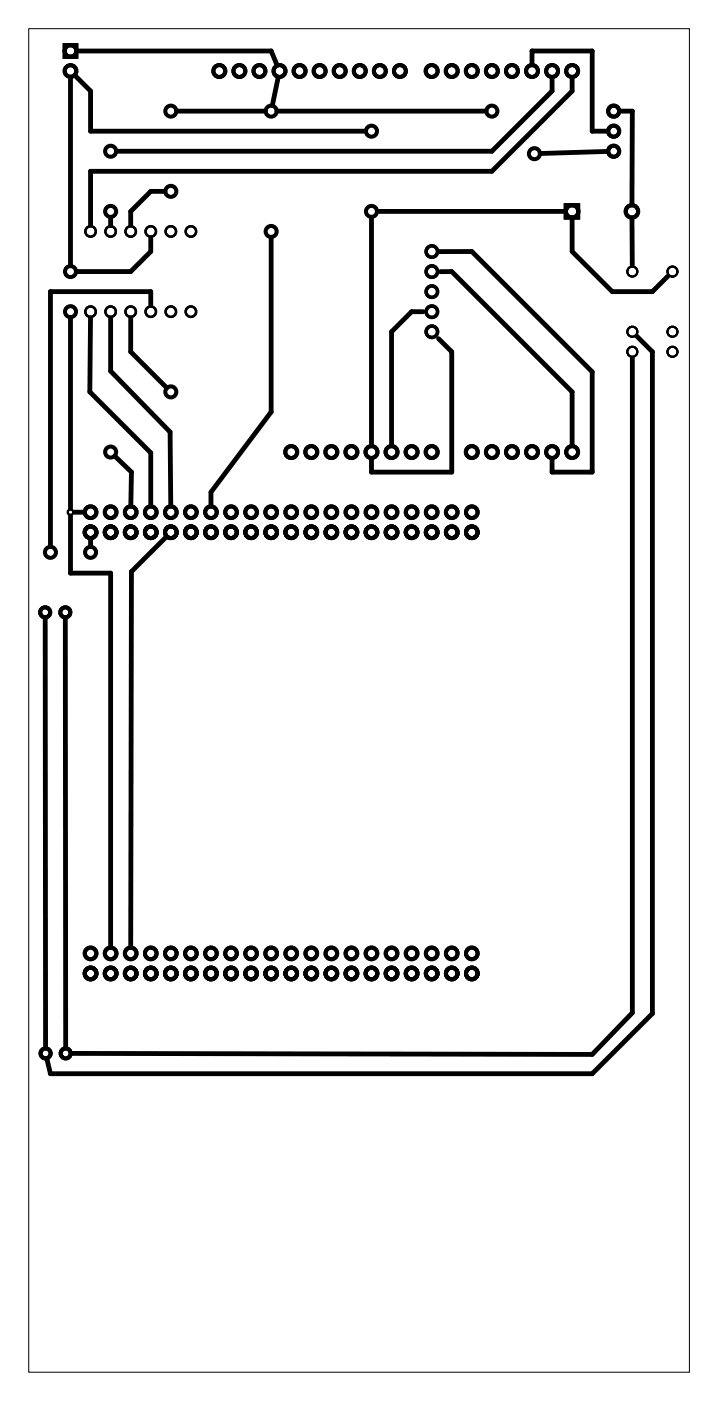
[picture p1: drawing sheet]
<svg xmlns="http://www.w3.org/2000/svg" width="91mm" height="177mm" viewBox="0 0 91 177" stroke-linecap="round" stroke-linejoin="round" font-family="sans-serif">
<path d="M3.6 3.6h83.7v170.2h-83.7z" fill="none" stroke="#000" stroke-width=".13"/>
<g fill="none" stroke="#000" stroke-width=".51">
<path d="M8.2 5.7h1.5v1.5h-1.5zM71.6 26h1.6v1.6h-1.6z"/>
<circle cx="8.9" cy="6.5" r=".74"/>
<circle cx="8.9" cy="9" r=".74"/>
<circle cx="14" cy="19.2" r=".7"/>
<circle cx="21.6" cy="14.1" r=".7"/>
<circle cx="27.8" cy="9" r=".75"/>
<circle cx="30.3" cy="9" r=".75"/>
<circle cx="32.8" cy="9" r=".75"/>
<circle cx="34.3" cy="14.1" r=".7"/>
<circle cx="35.4" cy="9" r=".75"/>
<circle cx="37.9" cy="9" r=".75"/>
<circle cx="40.5" cy="9" r=".75"/>
<circle cx="43" cy="9" r=".75"/>
<circle cx="45.5" cy="9" r=".75"/>
<circle cx="47" cy="16.6" r=".7"/>
<circle cx="48.1" cy="9" r=".75"/>
<circle cx="50.6" cy="9" r=".75"/>
<circle cx="54.6" cy="9" r=".75"/>
<circle cx="57.2" cy="9" r=".75"/>
<circle cx="59.7" cy="9" r=".75"/>
<circle cx="62.3" cy="14.1" r=".7"/>
<circle cx="62.3" cy="9" r=".75"/>
<circle cx="64.8" cy="9" r=".75"/>
<circle cx="67.3" cy="9" r=".75"/>
<circle cx="67.7" cy="19.5" r=".7"/>
<circle cx="69.9" cy="9" r=".75"/>
<circle cx="72.4" cy="9" r=".75"/>
<circle cx="77.7" cy="19.2" r=".7"/>
<circle cx="77.7" cy="16.6" r=".7"/>
<circle cx="77.7" cy="14.1" r=".7"/>
<circle cx="8.9" cy="39.5" r=".7"/>
<circle cx="8.9" cy="34.4" r=".7"/>
<circle cx="14" cy="26.8" r=".7"/>
<circle cx="21.6" cy="24.2" r=".7"/>
<circle cx="34.3" cy="29.3" r=".7"/>
<circle cx="47" cy="26.8" r=".7"/>
<circle cx="72.4" cy="26.8" r=".79"/>
<circle cx="80" cy="26.8" r=".79"/>
<circle cx="14" cy="57.3" r=".7"/>
<circle cx="21.6" cy="49.6" r=".7"/>
<circle cx="36.9" cy="57.3" r=".75"/>
<circle cx="39.4" cy="57.3" r=".75"/>
<circle cx="41.9" cy="57.3" r=".75"/>
<circle cx="44.5" cy="57.3" r=".75"/>
<circle cx="47" cy="57.3" r=".75"/>
<circle cx="49.6" cy="57.3" r=".75"/>
<circle cx="52.1" cy="57.3" r=".75"/>
<circle cx="54.6" cy="57.3" r=".75"/>
<circle cx="59.7" cy="57.3" r=".75"/>
<circle cx="62.3" cy="57.3" r=".75"/>
<circle cx="64.8" cy="57.3" r=".75"/>
<circle cx="67.3" cy="57.3" r=".75"/>
<circle cx="69.9" cy="57.3" r=".75"/>
<circle cx="72.4" cy="57.3" r=".75"/>
<circle cx="5.7" cy="77.6" r=".64"/>
<circle cx="6.4" cy="70" r=".7"/>
<circle cx="8.3" cy="77.6" r=".64"/>
<circle cx="11.5" cy="67.4" r=".74"/>
<circle cx="11.5" cy="64.9" r=".74"/>
<circle cx="11.5" cy="70" r=".7"/>
<circle cx="14" cy="67.4" r=".74"/>
<circle cx="14" cy="64.9" r=".74"/>
<circle cx="16.5" cy="67.4" r=".74"/>
<circle cx="16.5" cy="64.9" r=".74"/>
<circle cx="19.1" cy="67.4" r=".74"/>
<circle cx="19.1" cy="64.9" r=".74"/>
<circle cx="21.6" cy="67.4" r=".74"/>
<circle cx="21.6" cy="64.9" r=".74"/>
<circle cx="24.2" cy="67.4" r=".74"/>
<circle cx="24.2" cy="64.9" r=".74"/>
<circle cx="26.7" cy="67.4" r=".74"/>
<circle cx="26.7" cy="64.9" r=".74"/>
<circle cx="29.2" cy="67.4" r=".74"/>
<circle cx="29.2" cy="64.9" r=".74"/>
<circle cx="31.8" cy="67.4" r=".74"/>
<circle cx="31.8" cy="64.9" r=".74"/>
<circle cx="34.3" cy="67.4" r=".74"/>
<circle cx="34.3" cy="64.9" r=".74"/>
<circle cx="36.9" cy="67.4" r=".74"/>
<circle cx="36.9" cy="64.9" r=".74"/>
<circle cx="39.4" cy="67.4" r=".74"/>
<circle cx="39.4" cy="64.9" r=".74"/>
<circle cx="41.9" cy="67.4" r=".74"/>
<circle cx="41.9" cy="64.9" r=".74"/>
<circle cx="44.5" cy="67.4" r=".74"/>
<circle cx="44.5" cy="64.9" r=".74"/>
<circle cx="47" cy="67.4" r=".74"/>
<circle cx="47" cy="64.9" r=".74"/>
<circle cx="49.6" cy="67.4" r=".74"/>
<circle cx="49.6" cy="64.9" r=".74"/>
<circle cx="52.1" cy="67.4" r=".74"/>
<circle cx="52.1" cy="64.9" r=".74"/>
<circle cx="54.6" cy="67.4" r=".74"/>
<circle cx="54.6" cy="64.9" r=".74"/>
<circle cx="57.2" cy="67.4" r=".74"/>
<circle cx="57.2" cy="64.9" r=".74"/>
<circle cx="59.7" cy="67.4" r=".74"/>
<circle cx="59.7" cy="64.9" r=".74"/>
<circle cx="5.8" cy="133.4" r=".64"/>
<circle cx="8.3" cy="133.4" r=".64"/>
<circle cx="11.5" cy="123.3" r=".74"/>
<circle cx="11.5" cy="120.8" r=".74"/>
<circle cx="14" cy="123.3" r=".74"/>
<circle cx="14" cy="120.8" r=".74"/>
<circle cx="16.5" cy="123.3" r=".74"/>
<circle cx="16.5" cy="120.8" r=".74"/>
<circle cx="19.1" cy="123.3" r=".74"/>
<circle cx="19.1" cy="120.8" r=".74"/>
<circle cx="21.6" cy="123.3" r=".74"/>
<circle cx="21.6" cy="120.8" r=".74"/>
<circle cx="24.2" cy="123.3" r=".74"/>
<circle cx="24.2" cy="120.8" r=".74"/>
<circle cx="26.7" cy="123.3" r=".74"/>
<circle cx="26.7" cy="120.8" r=".74"/>
<circle cx="29.2" cy="123.3" r=".74"/>
<circle cx="29.2" cy="120.8" r=".74"/>
<circle cx="31.8" cy="123.3" r=".74"/>
<circle cx="31.8" cy="120.8" r=".74"/>
<circle cx="34.3" cy="123.3" r=".74"/>
<circle cx="34.3" cy="120.8" r=".74"/>
<circle cx="36.9" cy="123.3" r=".74"/>
<circle cx="36.9" cy="120.8" r=".74"/>
<circle cx="39.4" cy="123.3" r=".74"/>
<circle cx="39.4" cy="120.8" r=".74"/>
<circle cx="41.9" cy="123.3" r=".74"/>
<circle cx="41.9" cy="120.8" r=".74"/>
<circle cx="44.5" cy="123.3" r=".74"/>
<circle cx="44.5" cy="120.8" r=".74"/>
<circle cx="47" cy="123.3" r=".74"/>
<circle cx="47" cy="120.8" r=".74"/>
<circle cx="49.6" cy="123.3" r=".74"/>
<circle cx="49.6" cy="120.8" r=".74"/>
<circle cx="52.1" cy="123.3" r=".74"/>
<circle cx="52.1" cy="120.8" r=".74"/>
<circle cx="54.6" cy="123.3" r=".74"/>
<circle cx="54.6" cy="120.8" r=".74"/>
<circle cx="57.2" cy="123.3" r=".74"/>
<circle cx="57.2" cy="120.8" r=".74"/>
<circle cx="59.7" cy="123.3" r=".74"/>
<circle cx="59.7" cy="120.8" r=".74"/>
</g>
<g fill="none" stroke="#000" stroke-width=".3">
<circle cx="11.5" cy="29.3" r=".66"/>
<circle cx="11.5" cy="39.5" r=".66"/>
<circle cx="14" cy="29.3" r=".66"/>
<circle cx="14" cy="39.5" r=".66"/>
<circle cx="16.5" cy="29.3" r=".66"/>
<circle cx="16.5" cy="39.5" r=".66"/>
<circle cx="19.1" cy="29.3" r=".66"/>
<circle cx="19.1" cy="39.5" r=".66"/>
<circle cx="21.6" cy="29.3" r=".66"/>
<circle cx="21.6" cy="39.5" r=".66"/>
<circle cx="24.2" cy="29.3" r=".66"/>
<circle cx="24.2" cy="39.5" r=".66"/>
<circle cx="8.9" cy="64.9" r=".35"/>
</g>
<g fill="none" stroke="#000" stroke-width=".43">
<circle cx="54.7" cy="39.5" r=".72"/>
<circle cx="54.7" cy="36.9" r=".72"/>
<circle cx="54.7" cy="34.4" r=".72"/>
<circle cx="54.7" cy="31.9" r=".72"/>
<circle cx="54.7" cy="42" r=".72"/>
</g>
<g fill="none" stroke="#000" stroke-width=".25">
<circle cx="80" cy="34.4" r=".64"/>
<circle cx="85.1" cy="34.4" r=".64"/>
<circle cx="80" cy="42" r=".64"/>
<circle cx="80" cy="44.6" r=".64"/>
<circle cx="85.1" cy="44.6" r=".64"/>
<circle cx="85.1" cy="42" r=".64"/>
</g>
<g fill="none" stroke="#000" stroke-width=".61">
<path d="M8.9 9.8v23.9M9.5 9.5l2 2v5.1h34.8M9.7 6.5h24.6l.8 1.8M22.4 14.1h11.2M35.1 14.1h26.4M35.2 9.8l-.7 3.6M67.3 8.2v-1.7h7.7v10.1h2M69.9 9.8v1.7l-7.6 7.7h-47.6M72.4 9.8v1.7l-10.1 10.2h-50.8v6.8M77 19.2l-8.6 .2M78.4 14.1h1.6v11.9M14 27.6v1"/>
<path d="M19.1 38.7v-1.8h-12.7v32.3M19.1 30.1v1.8l-2.6 2.5h-6.8M20.9 24.2h-1.8l-2.6 2.6v1.7M34.3 30v22.2l-7.6 10.1v1.8M47 27.5v29M47.8 26.8h23.8M53.6 39.5h-1.5l-2.5 2.5v14.5M55.5 31.9h4.2l15.3 15.2v12.7h-5.1v-1.8M55.7 34.4h1.5l15.2 15.2v6.9M72.4 27.6v4.3l5.1 5h5.1l2-1.9M80 27.6v6M8.9 40.2v24.2"/>
<path d="M11.5 40.3l-.1 9.3 7.7 7.8v6.7M14 40.3v6.7l7.5 7.7 .1 9.4M14.5 57.8l2.1 2v4.3M16.5 40.3v4.3l4.6 4.5M55.5 42.9l1.7 1.7v15.2h-10.2v-1.8M80 45.3v83l-5 5.3-66-.2M80.6 42.6l2 2v83.8l-7.6 7.6h-68.6l-.5-1.9M5.7 78.2l.1 54.6M8.3 78.2v54.6M8.9 65.4v7.2h5.1v47.4M9.4 64.9h1.3M11.5 68.2v1"/>
<path d="M21.1 68l-4.5 4.4-.1 47.6"/>
</g>
</svg>
